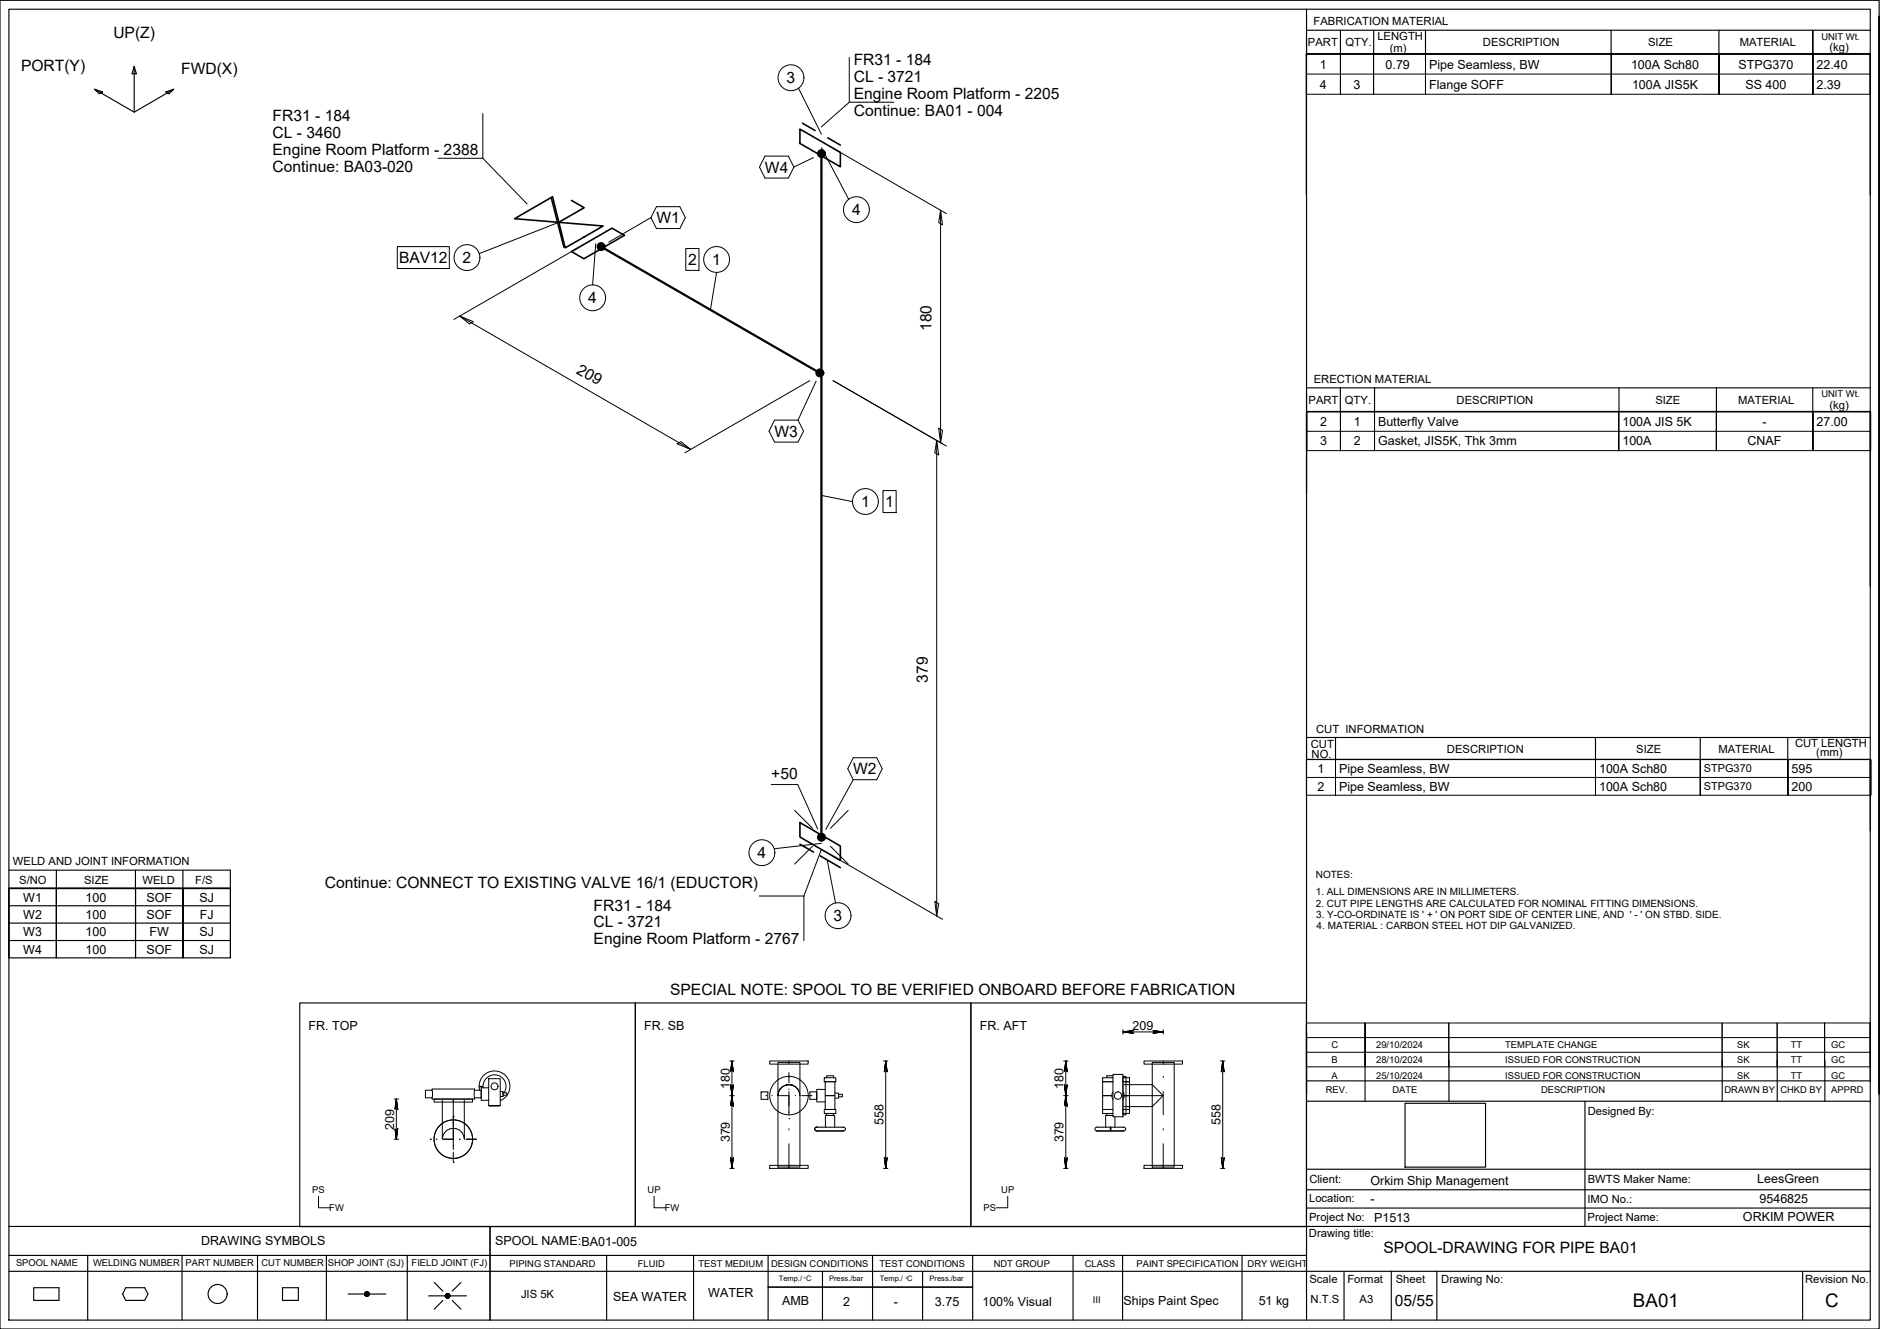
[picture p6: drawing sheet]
<svg xmlns="http://www.w3.org/2000/svg" width="420mm" height="297mm" viewBox="0 0 420 297" stroke-linecap="round" stroke-linejoin="round" font-family="sans-serif">
<defs><g id="words">
<g font-size="4.2">
<text x="365" y="292.1">BA01</text>
<text x="407.9" y="292.1">C</text>
</g>
<g font-size="3.5">
<text x="25.3" y="8.5">UP(Z)</text>
<text x="4.7" y="15.8">PORT(Y)</text>
<text x="40.5" y="16.6">FWD(X)</text>
<text x="190.8" y="14.6">FR31 - 184</text>
<text x="175.8" y="18.6">3</text>
<text x="190.8" y="22.1">Engine Room Platform - 2205</text>
<text x="190.8" y="18.3">CL - 3721</text>
<text x="60.9" y="27.1">FR31 - 184</text>
<text x="190.8" y="25.8">Continue: BA01 - 004</text>
<text x="60.9" y="34.6">Engine Room Platform - 2388</text>
<text x="60.9" y="30.9">CL - 3460</text>
<text x="60.9" y="38.4">Continue: BA03-020</text>
<text x="171" y="38.6">W4</text>
<text x="146.7" y="49.9">W1</text>
<text x="190.4" y="48.1">4</text>
<text x="89.2" y="58.8">BAV12</text>
<text x="103.4" y="58.8">2</text>
<text x="153.8" y="59.3">2</text>
<text x="159.2" y="59.3">1</text>
<text x="131.5" y="67.8">4</text>
<text x="208.2" y="74" transform="rotate(-90 208.2 74)">180</text>
<text x="128.7" y="83.3" transform="rotate(30 128.7 83.3)">209</text>
<text x="173.1" y="97.6">W3</text>
<text x="192.4" y="113.4">1</text>
<text x="197.8" y="113.4">1</text>
<text x="207.3" y="152.6" transform="rotate(-90 207.3 152.6)">379</text>
<text x="190.7" y="173.1">W2</text>
<text x="172.4" y="174.1">+50</text>
<text x="169.3" y="191.9">4</text>
<text x="72.6" y="198.4">Continue: CONNECT TO EXISTING VALVE 16/1 (EDUCTOR)</text>
<text x="132.7" y="203.5">FR31 - 184</text>
<text x="132.7" y="207.3">CL - 3721</text>
<text x="186.3" y="205.9">3</text>
<text x="132.7" y="211">Engine Room Platform - 2767</text>
<text x="149.8" y="222.3">SPECIAL NOTE: SPOOL TO BE VERIFIED ONBOARD BEFORE FABRICATION</text>
<text x="309.2" y="280.1">SPOOL-DRAWING FOR PIPE BA01</text>
<text x="311.7" y="291.8">05/55</text>
</g>
<g font-size="2.8">
<text x="295" y="15.3">1</text>
<text x="309.7" y="15.3">0.79</text>
<text x="319.4" y="15.3">Pipe Seamless, BW</text>
<text x="364.5" y="15.3">100A Sch80</text>
<text x="388.5" y="15.3">STPG370</text>
<text x="406" y="15.3">22.40</text>
<text x="295" y="19.8">4</text>
<text x="302.5" y="19.8">3</text>
<text x="319.4" y="19.8">Flange SOFF</text>
<text x="364.7" y="19.8">100A JIS5K</text>
<text x="390.1" y="19.8">SS 400</text>
<text x="406" y="19.8">2.39</text>
<text x="295.1" y="95.2">2</text>
<text x="302.6" y="95.2">1</text>
<text x="308" y="95.2">Butterfly Valve</text>
<text x="362.6" y="95.2">100A JIS 5K</text>
<text x="393.9" y="95.2">-</text>
<text x="406" y="95.2">27.00</text>
<text x="295.1" y="99.6">3</text>
<text x="302.6" y="99.6">2</text>
<text x="308" y="99.6">Gasket, JIS5K, Thk 3mm</text>
<text x="362.6" y="99.6">100A</text>
<text x="390.6" y="99.6">CNAF</text>
<text x="294.4" y="172.7">1</text>
<text x="299.3" y="172.7">Pipe Seamless, BW</text>
<text x="357.4" y="172.7">100A Sch80</text>
<text x="400.4" y="172.7">595</text>
<text x="294.4" y="176.7">2</text>
<text x="299.3" y="176.7">Pipe Seamless, BW</text>
<text x="357.4" y="176.7">100A Sch80</text>
<text x="400.4" y="176.7">200</text>
<text x="5.2" y="201.5">W1</text>
<text x="19.1" y="201.5">100</text>
<text x="32.7" y="201.5">SOF</text>
<text x="44.6" y="201.5">SJ</text>
<text x="5.2" y="205.4">W2</text>
<text x="5.2" y="209.3">W3</text>
<text x="19.1" y="205.4">100</text>
<text x="19.1" y="209.3">100</text>
<text x="32.7" y="205.4">SOF</text>
<text x="33.4" y="209.3">FW</text>
<text x="44.6" y="209.3">SJ</text>
<text x="44.6" y="205.4">FJ</text>
<text x="5.2" y="213.2">W4</text>
<text x="19.1" y="213.2">100</text>
<text x="32.7" y="213.2">SOF</text>
<text x="44.6" y="213.2">SJ</text>
<text x="69" y="230.2">FR. TOP</text>
<text x="144" y="230.2">FR. SB</text>
<text x="219" y="230.2">FR. AFT</text>
<text x="253.1" y="230.2">209</text>
<text x="163.1" y="243.3" transform="rotate(-90 163.1 243.3)">180</text>
<text x="237.7" y="243.3" transform="rotate(-90 237.7 243.3)">180</text>
<text x="197.4" y="251.5" transform="rotate(-90 197.4 251.5)">558</text>
<text x="272.8" y="251.5" transform="rotate(-90 272.8 251.5)">558</text>
<text x="88.1" y="252.5" transform="rotate(-90 88.1 252.5)">209</text>
<text x="163.1" y="255.3" transform="rotate(-90 163.1 255.3)">379</text>
<text x="237.7" y="255.3" transform="rotate(-90 237.7 255.3)">379</text>
<text x="306.3" y="265">Orkim Ship Management</text>
<text x="306.3" y="268.8">-</text>
<text x="392.7" y="264.4">LeesGreen</text>
<text x="393.2" y="268.9">9546825</text>
<text x="307.1" y="273.1">P1513</text>
<text x="389.5" y="273">ORKIM POWER</text>
<text x="45" y="278.2">DRAWING SYMBOLS</text>
<text x="110.6" y="278.3">SPOOL NAME:BA01-005</text>
<text x="137" y="290.8">SEA WATER</text>
<text x="158.3" y="290">WATER</text>
<text x="174.8" y="291.7">AMB</text>
<text x="188.5" y="291.9">2</text>
<text x="199.7" y="291.9">-</text>
<text x="209" y="291.8">3.75</text>
<text x="219.6" y="291.9">100% Visual</text>
<text x="251.1" y="291.7">Ships Paint Spec</text>
<text x="281.3" y="291.7">51 kg</text>
</g>
<g font-size="2.5">
<text x="293.6" y="5.7">FABRICATION MATERIAL</text>
<text x="292.3" y="10.3">PART</text>
<text x="300.7" y="10.3">QTY.</text>
<text x="307.8" y="8.9">LENGTH</text>
<text x="310.6" y="11.5">(m)</text>
<text x="331.4" y="10.3">DESCRIPTION</text>
<text x="368.3" y="10.3">SIZE</text>
<text x="388.8" y="10.3">MATERIAL</text>
<text x="408.9" y="11.4">(kg)</text>
<text x="293.6" y="85.7">ERECTION MATERIAL</text>
<text x="292.4" y="90.2">PART</text>
<text x="300.6" y="90.2">QTY.</text>
<text x="325.5" y="90.2">DESCRIPTION</text>
<text x="370" y="90.2">SIZE</text>
<text x="388.4" y="90.2">MATERIAL</text>
<text x="408.9" y="91.3">(kg)</text>
<text x="292.9" y="167.2">CUT</text>
<text x="294.1" y="163.9">CUT INFORMATION</text>
<text x="401.2" y="167">CUT LENGTH</text>
<text x="293.1" y="169.4">NO.</text>
<text x="323.4" y="168.3">DESCRIPTION</text>
<text x="365.7" y="168.3">SIZE</text>
<text x="384" y="168.3">MATERIAL</text>
<text x="405.9" y="169">(mm)</text>
<text x="2.9" y="193.4">WELD AND JOINT INFORMATION</text>
<text x="4.3" y="197.5">S/NO</text>
<text x="18.8" y="197.5">SIZE</text>
<text x="31.9" y="197.5">WELD</text>
<text x="43.6" y="197.5">F/S</text>
<text x="354.9" y="249.2">Designed By:</text>
<text x="292.6" y="268.6">Location:</text>
<text x="292.6" y="264.5">Client:</text>
<text x="354.8" y="268.9">IMO No.:</text>
<text x="354.9" y="264.3">BWTS Maker Name:</text>
<text x="292.6" y="272.8">Project No:</text>
<text x="354.8" y="272.8">Project Name:</text>
<text x="292.5" y="276.4">Drawing title:</text>
<text x="292.7" y="286.7">Scale</text>
<text x="301.1" y="286.7">Format</text>
<text x="311.9" y="286.7">Sheet</text>
<text x="322.1" y="286.7">Drawing No:</text>
<text x="403.4" y="286.7">Revision No.</text>
<text x="116.4" y="290.2">JIS 5K</text>
<text x="292.9" y="291.3">N.T.S</text>
<text x="303.9" y="291.3">A3</text>
</g>
<g font-size="2.4">
<text x="380.8" y="172.6">STPG370</text>
<text x="380.8" y="176.6">STPG370</text>
</g>
<g font-size="2.2">
<text x="294.1" y="196.3">NOTES:</text>
<text x="294.1" y="200">1. ALL DIMENSIONS ARE IN MILLIMETERS.</text>
<text x="294.1" y="202.7">2. CUT PIPE LENGTHS ARE CALCULATED FOR NOMINAL FITTING DIMENSIONS.</text>
<text x="294.2" y="205.1">3. Y-CO-ORDINATE IS ' + ' ON PORT SIDE OF CENTER LINE, AND ' - ' ON STBD. SIDE.</text>
<text x="294.3" y="207.7">4. MATERIAL : CARBON STEEL HOT DIP GALVANIZED.</text>
</g>
<g font-size="2.1">
<text x="407.1" y="8.9">UNIT Wt.</text>
<text x="407.1" y="88.8">UNIT Wt.</text>
<text x="297.6" y="237.6">B</text>
<text x="297.6" y="234.3">C</text>
<text x="307.6" y="237.6">28/10/2024</text>
<text x="307.6" y="234.3">29/10/2024</text>
<text x="336.4" y="237.6">ISSUED FOR CONSTRUCTION</text>
<text x="336.4" y="234.3">TEMPLATE CHANGE</text>
<text x="388.3" y="237.6">SK</text>
<text x="388.3" y="234.3">SK</text>
<text x="400.2" y="237.6">TT</text>
<text x="400.2" y="234.3">TT</text>
<text x="409.3" y="237.6">GC</text>
<text x="409.3" y="234.3">GC</text>
<text x="296.3" y="244.4">REV.</text>
<text x="297.6" y="241.2">A</text>
<text x="307.6" y="241.2">25/10/2024</text>
<text x="311.2" y="244.4">DATE</text>
<text x="336.4" y="241.2">ISSUED FOR CONSTRUCTION</text>
<text x="344.4" y="244.4">DESCRIPTION</text>
<text x="385.4" y="244.4">DRAWN BY</text>
<text x="388.3" y="241.2">SK</text>
<text x="397.9" y="244.4">CHKD BY</text>
<text x="400.2" y="241.2">TT</text>
<text x="409.3" y="244.4">APPRD</text>
<text x="409.3" y="241.2">GC</text>
<text x="69.8" y="266.7">PS</text>
<text x="144.7" y="266.7">UP</text>
<text x="223.8" y="266.7">UP</text>
<text x="73.6" y="270.7">FW</text>
<text x="148.6" y="270.7">FW</text>
<text x="219.8" y="270.7">PS</text>
<text x="3.6" y="283">SPOOL NAME</text>
<text x="20.8" y="282.9">WELDING NUMBER</text>
<text x="41.5" y="282.9">PART NUMBER</text>
<text x="58.4" y="282.9">CUT NUMBER</text>
<text x="73.3" y="282.9">SHOP JOINT (SJ)</text>
<text x="92" y="283">FIELD JOINT (FJ)</text>
<text x="113.9" y="283.1">PIPING STANDARD</text>
<text x="142.6" y="283.1">FLUID</text>
<text x="156.1" y="283.1">TEST MEDIUM</text>
<text x="172.3" y="283.1">DESIGN CONDITIONS</text>
<text x="196.6" y="283.1">TEST CONDITIONS</text>
<text x="222.1" y="283.1">NDT GROUP</text>
<text x="242.4" y="283.1">CLASS</text>
<text x="254" y="283.1">PAINT SPECIFICATION</text>
<text x="278.8" y="283.1">DRY WEIGHT</text>
<text x="244.2" y="291.3">III</text>
</g>
<g font-size="1.7">
<text x="174.1" y="286.4">Temp./ C</text>
<text x="185.3" y="286.4">Press./bar</text>
<text x="196.6" y="286.4">Temp./ C</text>
<text x="207.8" y="286.4">Press./bar</text>
</g>
<g font-size=".7">
<text x="179.7" y="285.8">0</text>
<text x="202.4" y="285.8">0</text>
</g>
</g></defs>
<g fill="none" stroke="#000" stroke-width=".22">
<path d="M178.5 19.7l5.1 10.3M189.8 12.8v10h10M292 12.1h126v9h-126zM292 16.6h126M292 12.1v9M299.6 12.1v9v-9M307 12.1v9v-9M318.6 12.1v9v-9M360.1 12.1v9v-9M384.2 12.1v9v-9M405.2 12.1v9v-9M418 12.1v9"/>
<path d="M107.9 25.4v10h-10M107.9 35.4l9.9 10.2M171 34.9h5.2l1.2 2.4-1.2 2.5h-5.2l-1.3-2.5zM181.8 35.2l-4.4 2.1M183.6 33l6.1 11.5M186.2 33.1l25.3 14.6M189.8 22.8l-6.2 5.5M88.8 55.1h11.6v4.9h-11.6zM124.9 49.7l-17.8 7M129.4 55.3l-28 16.1M133.1 54.4l-.7 9.3M145.5 48.6l-9.5 5.5"/>
<path d="M146.7 46.2h5.2l1.3 2.4-1.3 2.5h-5.2l-1.2-2.5zM153.3 55.5h2.9v4.9h-2.9zM210.2 47l.5 3.3-.9-.6zM210.2 47v51.9M102.7 70.6l3.1 1.3-.9 .5zM102.7 70.6l51.6 29.8M160.1 60.9l-1.3 8.3M151.3 99.2l.9-.5 2.1 1.7zM173.1 93.9h5.3l1.2 2.5-1.2 2.4h-5.3l-1.2-2.4zM181 85.1l-27.9 16.1M182.4 85.2l-4 8.7M186.2 85.1l25.3 14.6"/>
<path d="M209.3 98.5l.5 3.2-.9-.5zM209.3 98.5v106.2M209.8 95.7l.9 .5-.5 2.7zM292 92.1h126.1v8.6h-126.1zM292 96.4h126.1M292.1 92.1v8.6M299.6 92.1v8.6v-8.6M307.2 92.1v8.6v-8.6M361.8 92.1v8.6v-8.6M383.6 92.1v8.6v-8.6M405.2 92.1v8.6v-8.6M418 92.1v8.6"/>
<path d="M183.6 110.7l6.9 1.4M197.3 109.7h3v4.9h-3zM172.4 175.4h5.9l4.5 9.9M190.7 169.4h5.2l1.3 2.4-1.3 2.5h-5.2l-1.2-2.5zM190.7 174.3l-6.1 11.1M292 169.8h126.2v7.9h-126.2zM292 169.8v7.9M292 173.8h126.2M298.5 169.8v7.9v-7.9M356.6 169.8v7.9v-7.9M380 169.8v7.9v-7.9M399.6 169.8v7.9v-7.9"/>
<path d="M418 169.8v7.9M177.6 181.1l4 4M181.6 189.1l-4 4M183.6 189.9l-3.9 10.4M183.6 188.5l-10.6 1.2M184.9 192.2l1.8 9.6M185.6 189.1l4 4M186.2 191.4l24.5 14.1M189.6 181.1l-4 4M169.7 200.3h10v10M208.9 201.5l.9 .5-.5 2.7zM163.1 237.1h1"/>
<path d="M163.6 237.1l.3 2.5-.3-2.5-.3 2.5 .3-2.5v7.8l.3-2.4-.3 2.4-.3-2.4 .6 4.8-.3-2.4-.3 2.4 .3-2.4v16.2l.3-2.4-.3 2.4-.3-2.4 .3 2.4M172 237.1h8.6v.7h-8.6zM173.9 237.5h4.9v23.3h-4.9zM176.3 237.1v.7M176.3 239.7v2.3M197.4 237.1h1M198 237.1l.3 2.5-.3-2.5-.4 2.5 .4-2.5v24l.3-2.4-.3 2.4-.4-2.4 .4 2.4M237.7 237.1h1M238.2 237.1l.3 2.5-.3-2.5-.3 2.5 .3-2.5v7.8l.3-2.4-.3 2.4-.3-2.4 .6 4.8-.3-2.4-.3 2.4 .3-2.4v16.2l.3-2.4-.3 2.4-.3-2.4 .3 2.4M251 230.6l2.4-.3-2.4 .3 2.4 .4-2.4-.4h9l-2.4-.3 2.4 .3-2.4 .4 2.4-.4M251 230.2v.9M255.7 237.1h8.6v.7h-8.6z"/>
<path d="M257.5 237.5h4.9v23.3h-4.9zM260 230.2v.9M260 237.1v.7M272.8 237.1h.9M273.3 237.1l.3 2.5-.3-2.5-.4 2.5 .4-2.5v24M292 228.6h126v9.8h-126zM292 228.6v9.8M292 235.2h126M292 231.9h126M305.1 228.6v9.8v-9.8M323.8 228.6v9.8M384.9 228.6v9.8"/>
<path d="M397.2 228.6v9.8M407.8 228.6v9.8v-9.8M418 228.6v9.8M88.1 254.6h1M88.1 245.6h1M88.6 245.6l.3 2.4-.3-2.4-.3 2.4 .3-2.4v9l.3-2.4-.3 2.4-.3-2.4 .3 2.4M95.1 243.7h1.5v1.7h-1.5zM96.2 254.6h.1M96.6 245.4v.2h9.4v-.2M96.6 243.7v-.3h9.4v.3M97 245.6h8.6v.7h-8.6zM97.5 254.6h.1"/>
<path d="M98.8 245.9v8.7a2.47 2.47 0 0 1 2.5-2.4 2.47 2.47 0 0 1 2.5 2.4v-8.7M99 254.6h2.3M101.3 259.8h.1M101.3 249.5h.1M101.3 245.6v11.3M101.3 257.5v2.3M102.7 254.6h.1M104.2 254.6h2.3M106 243.7h1.5v1.7h-1.5zM107.5 244.5h.1M108 243.1l-.1-.2h-.8l.1 .8M109.2 246h.1"/>
<path d="M109.2 241.1h2.6v6h-2.6zM109.2 247.1h2.6M109.2 243.1h-1.7v2.8h1.7M111.6 247.1h-2.2h2.2M111.8 247.1h-2.6h2.6M111.8 244h.6v1.1h-.6M112.4 244.2h.9v.6h-.9zM112.7 244.2a2.58 2.58 0 0 0-1.4-3.9 2.58 2.58 0 0 0-3.4 2.5h-.8a3.4 3.4 0 0 1 5.3-2.9 3.4 3.4 0 0 1-.6 6.1M163.1 244.9h1M170.1 244h1.6v1.7h-1.6zM171.2 244.9h.1M172.5 244.9h.1"/>
<path d="M174 244.1l-.1 .8 .1-.8M174 244.9h2.3M174.3 243.4l-.3 .7 .3-.7M174.9 242.9l-.6 .5 .6-.5 .7-.4zM176.3 250h.1M176.3 242.4l-.7 .1 .7-.1M176.3 243.4v.1M176.3 244v5.1M176.3 252.3v.2M176.3 255.6v5.5M177.1 242.5a2.44 2.44 0 0 1 1.7 2.4 2.44 2.44 0 0 0-1.7-2.4zM177.1 242.5l-.8-.1 .8 .1"/>
<path d="M177.7 244.9h.1M179.2 244.9h2.3M181 244h1.5v1.7h-1.5zM182.5 252.8h6zM182.5 251.9h.1M182.5 251.9h6a.43 .43 0 0 1 .5 .4 .43 .43 0 0 1-.5 .5M182.5 251.9a.43 .43 0 0 0-.4 .4 .43 .43 0 0 0 .4 .5M184.2 240.9h2.6v.9h-2.6zM184.2 248h2.6v.9h-2.6zM184.2 241.8h.2M184.4 241.8h2.2v3.1h-2.2zM184.4 244.9h2.2v3.1h-2.2z"/>
<path d="M184.4 243.5h-1.9v2.8h1.9M184.5 251.9v-2.6h2v2.6M184.7 240.9v-.5h1.6v.5M184.7 248.9v.4h1.6v-.4M186.6 244.3h.8v1.1h-.8M186.6 241.8h.2M187.4 244.6h.9v.6h-.9zM237.7 244.9h1M245.1 251.9h6.1a.43 .43 0 0 1 .4 .4 .43 .43 0 0 1-.4 .5M245.1 251.9a.43 .43 0 0 0-.4 .4 .43 .43 0 0 0 .4 .5M246.4 244.9h2.1M246.4 248h2.3"/>
<path d="M246.4 241.8h2.3M247.4 248.9v.4M248.1 251.9v.9h-3h6M248.2 251.9v.9zM248.2 252.8h2.9M248.7 240.1h2.3v9.5h-2.3zM248.7 249.3h-1.6v2.6M248.7 240.9h-2.3v8h2.3M248.7 240.4h-1.3v.5M248.7 244.1l-.2 .6 .2 1M249.2 249.6v2.3M251 240.6h.7v8.6h-.7z"/>
<path d="M251 244.9h8.9M251 248h1.4M251 241.8h1.4M251 240.9h1.4M251 244.1l.1 .2a1.39 1.39 0 0 1-.1 1.4M251.3 242.4h6.2l2.4 2.5-2.4 2.4h-6.2M252.4 240.9v.9v-.9M252.4 241.8v3.1v-3.1M252.4 244.9v4h-1.4M260 240.6v.2M260 244v5.1M260 252.3v.2"/>
<path d="M260 255.6v5.5M272.9 258.7l.4 2.4 .3-2.4-.3 2.4zM71.2 267.4v2.5h2.6M146.2 267.4v2.5h2.6M163.1 261.1h1M172 260.5h8.6v.6h-8.6zM197.4 261.1h1M225.2 267.4v2.5h-2.5M237.7 261.1h1M255.7 260.5h8.6v.6h-8.6zM272.8 261.1h.9"/>
<circle cx="176.8" cy="17.4" r="2.89"/>
<circle cx="104.4" cy="57.6" r="2.89"/>
<circle cx="160.2" cy="58" r="2.89"/>
<circle cx="191.4" cy="46.9" r="2.89"/>
<circle cx="132.5" cy="66.6" r="2.89"/>
<circle cx="193.4" cy="112.1" r="2.89"/>
<circle cx="170.3" cy="190.6" r="2.89"/>
<circle cx="187.3" cy="204.7" r="2.89"/>
<circle cx="101.3" cy="254.6" r="4.3"/>
<circle cx="110.5" cy="242.8" r=".77"/>
<circle cx="176.3" cy="244.9" r="4.3"/>
<circle cx="249.9" cy="244.9" r=".83"/>
</g>
<g fill="none" stroke="#000" stroke-width=".25">
<path d="M0 .1h420v296.9h-420zM2 2.1h416v292.9h-416zM21.1 19.9l1.8 .7-.7 .4zM21.1 19.9l8.9 5.2M30 14.8v10.3l8.8-5.2M30 14.8l.5 1.7h-1zM292 2.1v292.9M292 6.8h126M299.6 6.8v5.3M307 6.8v5.3M318.6 6.8v5.3M360.1 6.8v5.3"/>
<path d="M384.2 6.8v5.3M405.1 6.8v5.3v-5.3M418 12.1h-126v31.5v-31.5h126v31.5M420 3.6v240.9v-240.9M37.1 20.6l1.7-.7-1 1.1zM292 92v18.3v-18.3h126zM292 86.7h126M299.6 86.7v5.3M307.2 86.7v5.3M361.8 86.7v5.3M383.6 86.7v5.3M405.1 86.7v5.2"/>
<path d="M418 92.1v38.9M292 169.7l126 .1v15.9M292 164.8h126M298.5 164.8v4.9M356.6 164.8v4.9M380 164.8v4.9M399.5 164.8v4.9M2 198.6h49.5v15.5h-49.5zM2 198.6v15.5M2 194.5h49.5v4.1h-49.5M12.6 198.6v15.5v-15.5M12.6 194.5v4.1"/>
<path d="M30.3 194.5v4.1M30.3 198.6v15.5v-15.5M40.9 194.5v4.1M40.9 198.6v15.5v-15.5M51.5 198.6h-49.5h49.5M51.5 198.6v15.5M2 210.2h49.5M2 206.3h49.5M2 202.4h49.5M67 224.2h75v50h-75zM142 224.2h75v50h-75zM217 224.2h75v50h-75z"/>
<path d="M292 230.6v13.9v-13.9M305.1 237v9.1M323.8 237v9.1M384.9 237v9.1M397.2 237v9.1M407.8 237v9.1M418 228.5v13.1M292 246.1h126M292 241.6h126M314 246.6h18v14.3h-18zM354.2 246.1v28M2 274.1h416"/>
<path d="M109.5 274.1v20.9M292 261.3h126M292 270h126M292 265.9h126M2 284.1h416M2 280.6h290M7.5 287.8h5.7v2.8h-5.7zM19.6 280.6v14.4M28.1 287.8h4.2l.8 1.4-.8 1.4h-4.2l-.7-1.4zM40.7 280.6v14.4M57.6 280.6v14.4M63.1 287.8h3.6v2.8h-3.6z"/>
<path d="M72.9 280.6v14.4M77.8 289.2h3.7M81.7 288.8l-.1 .2M81.9 288.7l-.4 .4M82 288.7l-.5 .6M82.1 288.7l-.6 .7M82.2 288.8l-.7 .6M82.3 288.8l-.7 .7M82.3 288.8l-.7 .8M82.4 288.9l-.7 .7M82.4 289l-.7 .7M82.5 289l-.7 .7"/>
<path d="M82.5 289.5l-.3 .2M82.5 289.1l-.6 .6M82.5 289.2l-.5 .5M82.5 289.3l-.4 .4M82.5 289.2h3.7M91 280.6v14.4M95.8 289.6h3.7M97 286.6l2 2M99 290.7l-2 1.9M99.9 289.1l-.3 .3M100 289.1l-.5 .5M100.1 289.1l-.6 .6"/>
<path d="M100.2 289.1l-.7 .7M100.2 289.2l-.6 .6M100.3 289.2l-.7 .7M100.4 289.2l-.7 .8M100.4 289.3l-.7 .7M100.5 289.4l-.7 .7M100.5 289.9l-.1 .1M100.5 289.5l-.6 .6M100.5 289.7l-.4 .4M100.6 289.6h3.6M100.6 289.6l-.6 .5M101.1 290.7l1.9 1.9"/>
<path d="M103 286.6l-1.9 2M135.6 280.6v14.4M155 280.6v14.4M171.7 287.7h45.7M171.7 280.6v14.4M183.8 284.1v10.9M195 280.6v14.4M206.2 284.1v10.9M217.4 280.6v14.4M239.8 280.6v14.4M250.9 280.7v14.3M277.6 280.6v14.4"/>
<path d="M300.4 284.1v10.9M310.9 284.1v10.9M321.1 284.1v10.9M402.9 284.1v10.9"/>
<circle cx="48.6" cy="289.2" r="2.13"/>
<circle cx="82" cy="289.2" r=".54"/>
<circle cx="100" cy="289.6" r=".54"/>
</g>
<path d="M178.8 28.9l9 5.2v3.2l-9-5.2zM179.3 27.5l2.9 1.7M185 30.8l2.8 1.6M115 48.9l8.5-4.9 2.8 11.4 8.5-4.9zM123.2 44.1l2.8 11.2M127.7 44.8l2.9 1.6-5.7 3.3M127.7 56.2l9.1-5.2 2.8 1.6-9.1 5.2zM178.8 183.9l9 5.2v3.2l-9-5.2zM178.8 188.7l3 1.7M183.3 191.3l4.5 2.6" fill="none" stroke="#000" stroke-width=".36"/>
<g fill="none" stroke="#000" stroke-width=".51">
<path d="M183.6 34.3v152.8M134.3 55.1l48.9 28.3"/>
<circle cx="183.6" cy="34.3" r=".75"/>
<circle cx="183.6" cy="34.3" r=".37"/>
<circle cx="134.3" cy="55.1" r=".75"/>
<circle cx="134.3" cy="55.1" r=".37"/>
<circle cx="183.2" cy="83.4" r=".75"/>
<circle cx="183.2" cy="83.4" r=".37"/>
<circle cx="183.6" cy="187.1" r=".75"/>
<circle cx="183.6" cy="187.1" r=".37"/>
</g>
<path d="M173.7 14.3v6.2M88.6 54.9v5.3M101.3 54.5v6.2M153.1 55.4v5.2M157.1 54.9v6.2M188.3 43.8v6.2M129.3 63.5v6.2M190.3 109v6.2M197.1 109.5v5.3M167.2 187.5v6.2M184.2 201.6v6.2" fill="none" stroke="#fff" stroke-width=".22"/>
<g fill="#fff" stroke="#fff" stroke-width=".22">
<path d="M101.3 60.7h6.1v-6.2zM101.3 54.5h6.1l-6.1 6.2z"/>
<path d="M129.3 69.7h6.2v-6.2zM129.3 63.5h6.2l-6.2 6.2z"/>
<path d="M163.2 54.9l-6.1 6.2h6.1zM157.1 54.9h6.1l-6.1 6.2z"/>
<path d="M194.5 43.8l-6.2 6.2h6.2zM188.3 43.8h6.2l-6.2 6.2z"/>
<path d="M173.7 20.5h6.2v-6.2zM173.7 14.3h6.2l-6.2 6.2z"/>
<path d="M196.5 109l-6.2 6.2h6.2zM190.3 109h6.2l-6.2 6.2z"/>
<path d="M173.4 187.5l-6.2 6.2h6.2zM167.2 187.5h6.2l-6.2 6.2z"/>
<path d="M156.4 55.4l-3.3 5.2h3.3zM153.1 55.4h3.3l-3.3 5.2z"/>
<path d="M200.5 109.5l-3.4 5.3h3.4zM197.1 109.5h3.4l-3.4 5.3z"/>
<path d="M88.6 60.2h12v-5.3zM88.6 54.9h12l-12 5.3z"/>
<path d="M190.4 201.6l-6.2 6.2h6.2zM184.2 201.6h6.2l-6.2 6.2z"/>
</g>
<use href="#words"/>
</svg>
